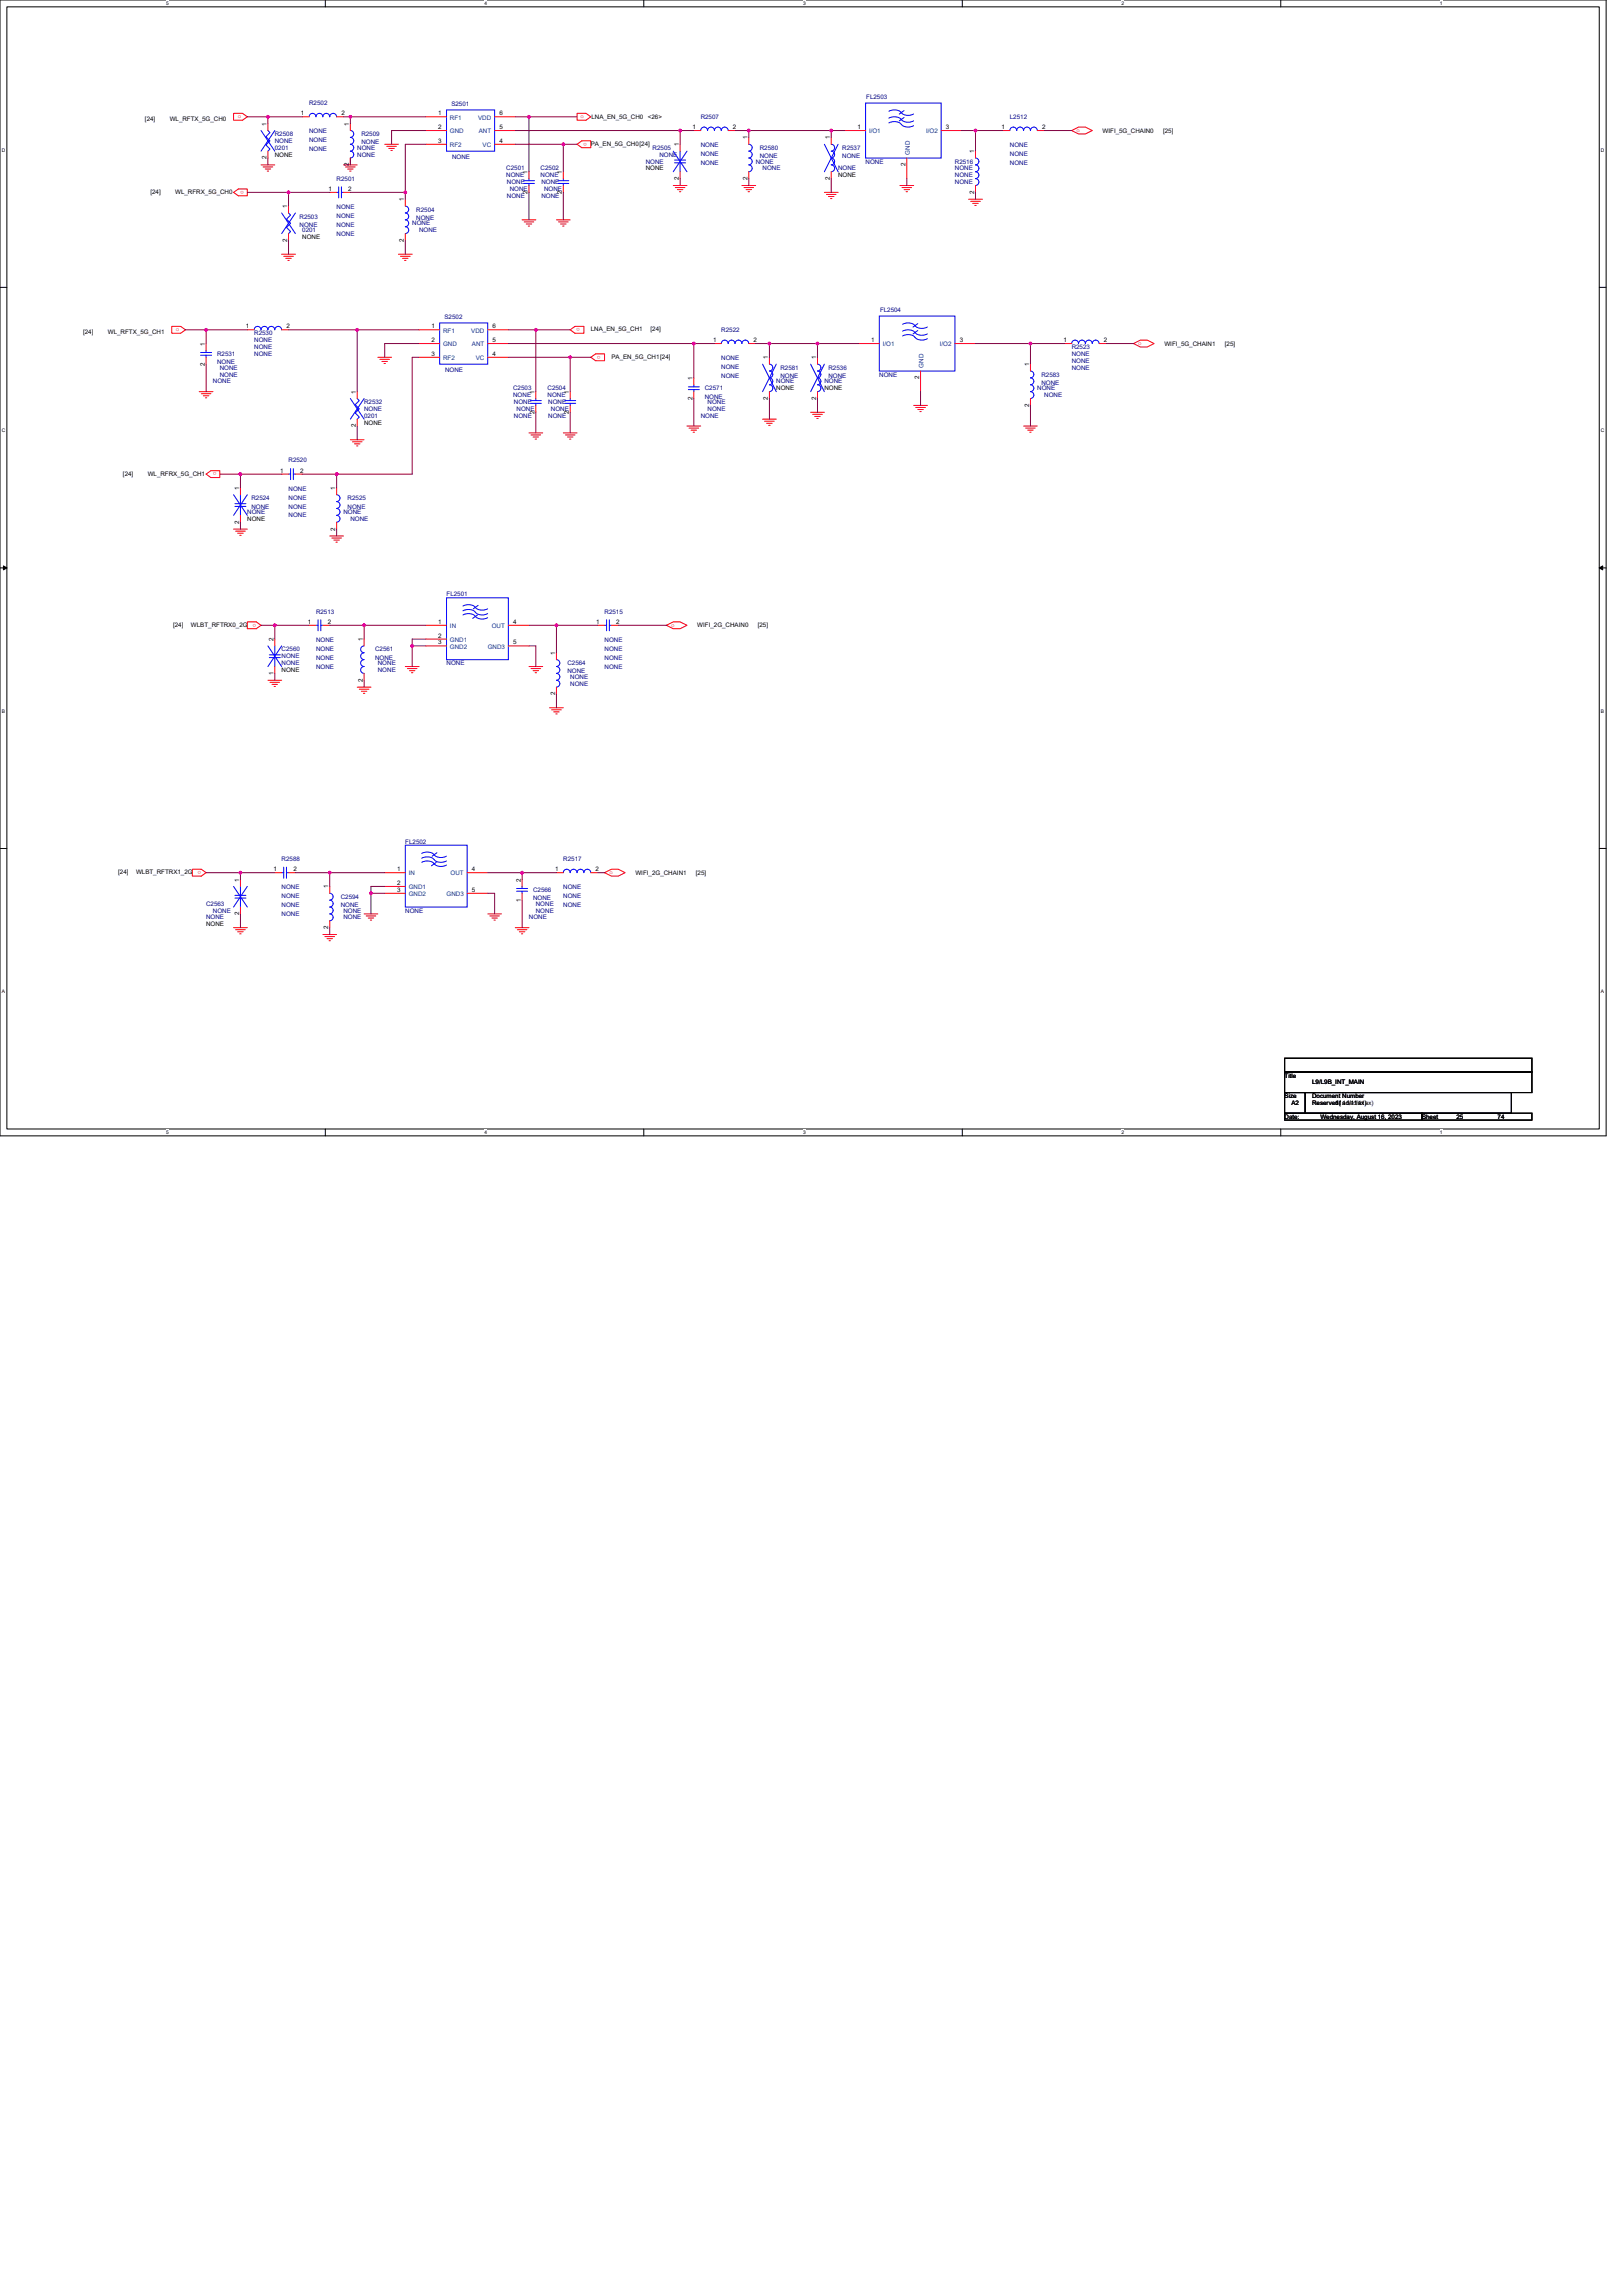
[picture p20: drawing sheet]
<svg xmlns="http://www.w3.org/2000/svg" width="210mm" height="297mm" viewBox="0 0 210 297" stroke-linecap="round" stroke-linejoin="round" font-family="sans-serif">
<defs><g id="words">
<g font-size=".8">
<text x="18.8" y="15.7">[24]</text>
<text x="22" y="15.7">WL_RFTX_5G_CH0</text>
<text x="34.5" y="16.3" transform="rotate(-90 34.5 16.3)">1</text>
<text x="38.9" y="14.9">1</text>
<text x="44.2" y="14.9">2</text>
<text x="45.2" y="16.3" transform="rotate(-90 45.2 16.3)">1</text>
<text x="56.7" y="14.9">1</text>
<text x="56.7" y="16.7">2</text>
<text x="64.6" y="16.7">5</text>
<text x="64.6" y="14.9">6</text>
<text x="76.5" y="15.4">LNA_EN_5G_CH0</text>
<text x="83.8" y="15.4">&lt;26&gt;</text>
<text x="89.6" y="16.7">1</text>
<text x="94.9" y="16.7">2</text>
<text x="110.9" y="16.7">1</text>
<text x="122.4" y="16.7">3</text>
<text x="129.6" y="16.7">1</text>
<text x="134.9" y="16.7">2</text>
<text x="142.7" y="17.2">WIFI_5G_CHAIN0</text>
<text x="150.5" y="17.2">[25]</text>
<text x="34.5" y="20.6" transform="rotate(-90 34.5 20.6)">2</text>
<text x="35.6" y="20.3">NONE</text>
<text x="45.2" y="21.5" transform="rotate(-90 45.2 21.5)">2</text>
<text x="56.7" y="18.5">3</text>
<text x="64.6" y="18.5">4</text>
<text x="68.3" y="22.5" transform="rotate(-90 68.3 22.5)">1</text>
<text x="72.7" y="22.5" transform="rotate(-90 72.7 22.5)">1</text>
<text x="76.5" y="18.9">PA_EN_5G_CH0[24]</text>
<text x="83.6" y="22.1">NONE</text>
<text x="87.8" y="23.3" transform="rotate(-90 87.8 23.3)">2</text>
<text x="87.8" y="18.9" transform="rotate(-90 87.8 18.9)">1</text>
<text x="96.7" y="23.3" transform="rotate(-90 96.7 23.3)">2</text>
<text x="96.7" y="18" transform="rotate(-90 96.7 18)">1</text>
<text x="107.4" y="23.3" transform="rotate(-90 107.4 23.3)">2</text>
<text x="107.4" y="18" transform="rotate(-90 107.4 18)">1</text>
<text x="108.5" y="22.9">NONE</text>
<text x="117.2" y="21.5" transform="rotate(-90 117.2 21.5)">2</text>
<text x="126.1" y="19.8" transform="rotate(-90 126.1 19.8)">1</text>
<text x="19.5" y="25.1">[24]</text>
<text x="22.7" y="25.1">WL_RFRX_5G_CH0</text>
<text x="37.2" y="26.9" transform="rotate(-90 37.2 26.9)">1</text>
<text x="42.5" y="24.7">1</text>
<text x="45.1" y="24.7">2</text>
<text x="52.3" y="26" transform="rotate(-90 52.3 26)">1</text>
<text x="68.3" y="25.1" transform="rotate(-90 68.3 25.1)">2</text>
<text x="72.7" y="25.1" transform="rotate(-90 72.7 25.1)">2</text>
<text x="126.1" y="25.1" transform="rotate(-90 126.1 25.1)">2</text>
<text x="37.2" y="31.3" transform="rotate(-90 37.2 31.3)">2</text>
<text x="39.1" y="30.9">NONE</text>
<text x="52.3" y="31.3" transform="rotate(-90 52.3 31.3)">2</text>
<text x="10.8" y="43.2">[24]</text>
<text x="14" y="43.2">WL_RFTX_5G_CH1</text>
<text x="26.5" y="47.3" transform="rotate(-90 26.5 47.3)">2</text>
<text x="26.5" y="44.7" transform="rotate(-90 26.5 44.7)">1</text>
<text x="31.8" y="42.5">1</text>
<text x="37.1" y="42.5">2</text>
<text x="55.8" y="42.5">1</text>
<text x="55.8" y="44.3">2</text>
<text x="55.8" y="46">3</text>
<text x="63.7" y="44.3">5</text>
<text x="63.7" y="46">4</text>
<text x="63.7" y="42.5">6</text>
<text x="76.5" y="42.9">LNA_EN_5G_CH1</text>
<text x="79.1" y="46.4">PA_EN_5G_CH1[24]</text>
<text x="84.2" y="42.9">[24]</text>
<text x="92.3" y="44.3">1</text>
<text x="97.5" y="44.3">2</text>
<text x="99.4" y="46.5" transform="rotate(-90 99.4 46.5)">1</text>
<text x="105.6" y="46.5" transform="rotate(-90 105.6 46.5)">1</text>
<text x="112.7" y="44.3">1</text>
<text x="124.2" y="44.3">3</text>
<text x="133.2" y="47.4" transform="rotate(-90 133.2 47.4)">1</text>
<text x="137.6" y="44.3">1</text>
<text x="142.9" y="44.3">2</text>
<text x="150.7" y="44.7">WIFI_5G_CHAIN1</text>
<text x="158.5" y="44.7">[25]</text>
<text x="46" y="50.9" transform="rotate(-90 46 50.9)">1</text>
<text x="69.2" y="53.5" transform="rotate(-90 69.2 53.5)">2</text>
<text x="69.2" y="50.9" transform="rotate(-90 69.2 50.9)">1</text>
<text x="73.6" y="53.5" transform="rotate(-90 73.6 53.5)">2</text>
<text x="73.6" y="50.9" transform="rotate(-90 73.6 50.9)">1</text>
<text x="89.6" y="51.7" transform="rotate(-90 89.6 51.7)">2</text>
<text x="89.6" y="49.2" transform="rotate(-90 89.6 49.2)">1</text>
<text x="99.4" y="51.7" transform="rotate(-90 99.4 51.7)">2</text>
<text x="100.5" y="50.5">NONE</text>
<text x="105.6" y="51.7" transform="rotate(-90 105.6 51.7)">2</text>
<text x="106.7" y="50.5">NONE</text>
<text x="118.9" y="49.1" transform="rotate(-90 118.9 49.1)">2</text>
<text x="133.2" y="52.6" transform="rotate(-90 133.2 52.6)">2</text>
<text x="46" y="55.3" transform="rotate(-90 46 55.3)">2</text>
<text x="47.1" y="54.9">NONE</text>
<text x="15.9" y="61.5">[24]</text>
<text x="19.1" y="61.5">WL_RFRX_5G_CH1</text>
<text x="30.9" y="63.4" transform="rotate(-90 30.9 63.4)">1</text>
<text x="36.3" y="61.2">1</text>
<text x="38.8" y="61.2">2</text>
<text x="43.4" y="63.4" transform="rotate(-90 43.4 63.4)">1</text>
<text x="30.9" y="67.7" transform="rotate(-90 30.9 67.7)">2</text>
<text x="32" y="67.4">NONE</text>
<text x="43.4" y="68.6" transform="rotate(-90 43.4 68.6)">2</text>
<text x="22.4" y="81.1">[24]</text>
<text x="24.7" y="81.1">WLBT_RFTRX0_2G</text>
<text x="35.4" y="82.9" transform="rotate(-90 35.4 82.9)">2</text>
<text x="39.8" y="80.7">1</text>
<text x="42.4" y="80.7">2</text>
<text x="46.9" y="82.9" transform="rotate(-90 46.9 82.9)">1</text>
<text x="56.7" y="80.7">1</text>
<text x="56.7" y="83.4">3</text>
<text x="56.7" y="82.5">2</text>
<text x="66.4" y="80.7">4</text>
<text x="66.4" y="83.4">5</text>
<text x="77.2" y="80.7">1</text>
<text x="79.7" y="80.7">2</text>
<text x="90.2" y="81.2">WIFI_2G_CHAIN0</text>
<text x="98.1" y="81.2">[25]</text>
<text x="35.4" y="87.3" transform="rotate(-90 35.4 87.3)">1</text>
<text x="36.4" y="86.9">NONE</text>
<text x="46.9" y="88.2" transform="rotate(-90 46.9 88.2)">2</text>
<text x="71.8" y="90" transform="rotate(-90 71.8 90)">2</text>
<text x="71.8" y="84.7" transform="rotate(-90 71.8 84.7)">1</text>
<text x="15.3" y="113.1">[24]</text>
<text x="17.6" y="113.1">WLBT_RFTRX1_2G</text>
<text x="35.4" y="112.7">1</text>
<text x="38" y="112.7">2</text>
<text x="51.4" y="112.7">1</text>
<text x="61.1" y="112.7">4</text>
<text x="71.8" y="112.7">1</text>
<text x="77.1" y="112.7">2</text>
<text x="82.2" y="113.2">WIFI_2G_CHAIN1</text>
<text x="90.1" y="113.2">[25]</text>
<text x="26.7" y="119.8">NONE</text>
<text x="30.9" y="118.4" transform="rotate(-90 30.9 118.4)">2</text>
<text x="30.9" y="114.1" transform="rotate(-90 30.9 114.1)">1</text>
<text x="42.5" y="114.9" transform="rotate(-90 42.5 114.9)">1</text>
<text x="51.4" y="115.4">3</text>
<text x="51.4" y="114.5">2</text>
<text x="61.1" y="115.4">5</text>
<text x="67.4" y="116.6" transform="rotate(-90 67.4 116.6)">1</text>
<text x="67.4" y="114.1" transform="rotate(-90 67.4 114.1)">2</text>
<text x="42.5" y="120.2" transform="rotate(-90 42.5 120.2)">2</text>
<text x="166.2" y="139.4">Title</text>
<text x="166.2" y="142.1">Size</text>
<text x="167.1" y="143">A2</text>
<text x="169.8" y="142.1">Document Number</text>
<text x="169.8" y="143">Reserved( 11ad/11ax)</text>
<text x="169.8" y="140.3">L9/L9B_INT_MAIN</text>
<text x="169.8" y="143">Reserved(</text>
<text x="172.8" y="143">11ad/11ax)</text>
<text x="166.2" y="144.7">Date:</text>
<text x="170.9" y="144.7">Wednesday, August 16, 2023</text>
<text x="184" y="144.7">Sheet</text>
<text x="188.5" y="144.7">25</text>
<text x="193.8" y="144.7">74</text>
</g>
<g font-size=".8" fill="#f00">
<text x="30.8" y="15.3">o</text>
<text x="75.1" y="15.3">o</text>
<text x="139.3" y="17.1">o</text>
<text x="75.9" y="18.4" transform="rotate(-180 75.9 18.4)">o</text>
<text x="31.6" y="24.7" transform="rotate(-180 31.6 24.7)">o</text>
<text x="22.8" y="42.9">o</text>
<text x="75" y="42.4" transform="rotate(-180 75 42.4)">o</text>
<text x="77.7" y="46" transform="rotate(-180 77.7 46)">o</text>
<text x="147.3" y="44.6">o</text>
<text x="28" y="61.1" transform="rotate(-180 28 61.1)">o</text>
<text x="33.2" y="80.7" transform="rotate(-180 33.2 80.7)">o</text>
<text x="86.9" y="81.1">o</text>
<text x="26" y="112.7" transform="rotate(-180 26 112.7)">o</text>
<text x="78.9" y="113.1">o</text>
</g>
<g font-size=".8" fill="#000080">
<text x="35.6" y="17.6">R2508</text>
<text x="40" y="13.6">R2502</text>
<text x="40" y="17.3">NONE</text>
<text x="46.8" y="17.6">R2509</text>
<text x="58.4" y="13.7">S2501</text>
<text x="90.7" y="15.4">R2507</text>
<text x="112.1" y="12.8">FL2503</text>
<text x="130.7" y="15.4">L2512</text>
<text x="35.6" y="18.5">NONE</text>
<text x="35.6" y="19.4">0201</text>
<text x="40" y="18.4">NONE</text>
<text x="40" y="19.6">NONE</text>
<text x="43.6" y="23.4">R2501</text>
<text x="46.2" y="19.4">NONE</text>
<text x="46.2" y="20.3">NONE</text>
<text x="46.8" y="18.7">NONE</text>
<text x="58.5" y="20.6">NONE</text>
<text x="65.5" y="22.1">C2501</text>
<text x="65.5" y="22.9">NONE</text>
<text x="65.6" y="23.8">NONE</text>
<text x="70" y="22.1">C2502</text>
<text x="70" y="22.9">NONE</text>
<text x="70.1" y="23.8">NONE</text>
<text x="83.6" y="21.2">NONE</text>
<text x="84.5" y="19.4">R2505</text>
<text x="85.3" y="20.3">NONE</text>
<text x="90.7" y="19">NONE</text>
<text x="90.7" y="20.2">NONE</text>
<text x="90.7" y="21.3">NONE</text>
<text x="97.8" y="21.2">NONE</text>
<text x="98.3" y="19.4">R2580</text>
<text x="98.3" y="20.5">NONE</text>
<text x="98.7" y="22.1">NONE</text>
<text x="108.5" y="22.1">NONE</text>
<text x="109" y="19.4">R2537</text>
<text x="109" y="20.5">NONE</text>
<text x="112" y="21.2">NONE</text>
<text x="123.6" y="21.2">R2516</text>
<text x="123.6" y="22.1">NONE</text>
<text x="123.6" y="22.9">NONE</text>
<text x="123.6" y="23.8">NONE</text>
<text x="130.7" y="19">NONE</text>
<text x="130.7" y="20.2">NONE</text>
<text x="130.7" y="21.3">NONE</text>
<text x="38.8" y="28.3">R2503</text>
<text x="38.8" y="29.3">NONE</text>
<text x="43.6" y="27">NONE</text>
<text x="43.6" y="28.2">NONE</text>
<text x="43.6" y="29.3">NONE</text>
<text x="53.3" y="29.2">NONE</text>
<text x="53.9" y="27.4">R2504</text>
<text x="53.9" y="28.5">NONE</text>
<text x="65.6" y="25.6">NONE</text>
<text x="66" y="24.7">NONE</text>
<text x="70.1" y="25.6">NONE</text>
<text x="70.4" y="24.7">NONE</text>
<text x="39.1" y="30.1">0201</text>
<text x="43.6" y="30.5">NONE</text>
<text x="54.2" y="30.1">NONE</text>
<text x="57.5" y="41.3">S2502</text>
<text x="113.9" y="40.4">FL2504</text>
<text x="28.1" y="46.1">R2531</text>
<text x="28.1" y="47.1">NONE</text>
<text x="28.4" y="47.8">NONE</text>
<text x="32.9" y="43.4">R2530</text>
<text x="32.9" y="44.3">NONE</text>
<text x="32.9" y="45.2">NONE</text>
<text x="32.9" y="46.1">NONE</text>
<text x="93.3" y="42.9">R2522</text>
<text x="93.3" y="46.6">NONE</text>
<text x="93.3" y="47.7">NONE</text>
<text x="101" y="47.8">R2581</text>
<text x="107.2" y="47.8">R2536</text>
<text x="138.7" y="45.2">R2523</text>
<text x="138.7" y="46.1">NONE</text>
<text x="138.7" y="46.9">NONE</text>
<text x="138.7" y="47.8">NONE</text>
<text x="27.6" y="49.6">NONE</text>
<text x="28.4" y="48.7">NONE</text>
<text x="47.1" y="52.3">R2532</text>
<text x="47.1" y="53.2">NONE</text>
<text x="57.6" y="48.2">NONE</text>
<text x="66.4" y="50.5">C2503</text>
<text x="66.4" y="51.4">NONE</text>
<text x="66.5" y="52.3">NONE</text>
<text x="66.9" y="53.2">NONE</text>
<text x="70.9" y="50.5">C2504</text>
<text x="70.9" y="51.4">NONE</text>
<text x="70.9" y="52.3">NONE</text>
<text x="71.3" y="53.2">NONE</text>
<text x="91.2" y="50.5">C2571</text>
<text x="91.2" y="51.6">NONE</text>
<text x="91.6" y="52.3">NONE</text>
<text x="91.6" y="53.2">NONE</text>
<text x="93.3" y="48.9">NONE</text>
<text x="100.5" y="49.6">NONE</text>
<text x="101" y="48.9">NONE</text>
<text x="106.7" y="49.6">NONE</text>
<text x="107.2" y="48.9">NONE</text>
<text x="113.8" y="48.7">NONE</text>
<text x="134.2" y="50.5">NONE</text>
<text x="134.8" y="48.7">R2583</text>
<text x="134.8" y="49.8">NONE</text>
<text x="135.1" y="51.4">NONE</text>
<text x="37.3" y="59.8">R2520</text>
<text x="47.1" y="54.1">0201</text>
<text x="66.5" y="54.1">NONE</text>
<text x="70.9" y="54.1">NONE</text>
<text x="90.7" y="54.1">NONE</text>
<text x="32.5" y="64.7">R2524</text>
<text x="32.5" y="65.8">NONE</text>
<text x="37.3" y="63.5">NONE</text>
<text x="37.3" y="64.6">NONE</text>
<text x="37.3" y="65.8">NONE</text>
<text x="45" y="64.7">R2525</text>
<text x="45" y="65.8">NONE</text>
<text x="32" y="66.5">NONE</text>
<text x="37.3" y="66.9">NONE</text>
<text x="44.5" y="66.5">NONE</text>
<text x="45.3" y="67.4">NONE</text>
<text x="57.8" y="77.2">FL2501</text>
<text x="40.9" y="79.4">R2513</text>
<text x="40.9" y="83">NONE</text>
<text x="78.2" y="79.4">R2515</text>
<text x="78.2" y="83">NONE</text>
<text x="36.4" y="84.3">C2560</text>
<text x="36.4" y="85.2">NONE</text>
<text x="36.4" y="86.1">NONE</text>
<text x="40.9" y="84.2">NONE</text>
<text x="40.9" y="85.3">NONE</text>
<text x="40.9" y="86.5">NONE</text>
<text x="48.5" y="84.3">C2561</text>
<text x="48.5" y="85.3">NONE</text>
<text x="48.9" y="86.1">NONE</text>
<text x="48.9" y="86.9">NONE</text>
<text x="57.8" y="86.1">NONE</text>
<text x="73.4" y="86.1">C2564</text>
<text x="73.4" y="87.1">NONE</text>
<text x="73.8" y="87.8">NONE</text>
<text x="73.8" y="88.7">NONE</text>
<text x="78.2" y="84.2">NONE</text>
<text x="78.2" y="85.3">NONE</text>
<text x="78.2" y="86.5">NONE</text>
<text x="36.4" y="111.4">R2588</text>
<text x="52.5" y="109.2">FL2502</text>
<text x="72.9" y="111.4">R2517</text>
<text x="26.7" y="117.2">C2563</text>
<text x="26.7" y="119">NONE</text>
<text x="27.6" y="118.1">NONE</text>
<text x="36.4" y="115">NONE</text>
<text x="36.4" y="116.2">NONE</text>
<text x="36.4" y="117.4">NONE</text>
<text x="36.4" y="118.5">NONE</text>
<text x="44.1" y="116.3">C2594</text>
<text x="44.1" y="117.4">NONE</text>
<text x="44.5" y="119">NONE</text>
<text x="44.5" y="118.1">NONE</text>
<text x="52.5" y="118.1">NONE</text>
<text x="68.5" y="119">NONE</text>
<text x="69" y="115.4">C2566</text>
<text x="69" y="116.5">NONE</text>
<text x="69.3" y="117.2">NONE</text>
<text x="69.3" y="118.1">NONE</text>
<text x="72.9" y="115">NONE</text>
<text x="72.9" y="116.2">NONE</text>
<text x="72.9" y="117.4">NONE</text>
</g>
<g font-size=".8" fill="#004080">
<text x="58.2" y="15.5">RF1</text>
<text x="58.2" y="17.3">GND</text>
<text x="61.9" y="15.5">VDD</text>
<text x="62" y="17.3">ANT</text>
<text x="112.5" y="17.3">I/O1</text>
<text x="119.8" y="17.3">I/O2</text>
<text x="58.2" y="19">RF2</text>
<text x="62.5" y="19">VC</text>
<text x="117.7" y="20" transform="rotate(-90 117.7 20)">GND</text>
<text x="57.3" y="43">RF1</text>
<text x="57.3" y="44.8">GND</text>
<text x="57.3" y="46.6">RF2</text>
<text x="61" y="43">VDD</text>
<text x="61.1" y="44.8">ANT</text>
<text x="61.6" y="46.6">VC</text>
<text x="114.2" y="44.8">I/O1</text>
<text x="119.5" y="47.6" transform="rotate(-90 119.5 47.6)">GND</text>
<text x="121.6" y="44.8">I/O2</text>
<text x="58.2" y="81.3">IN</text>
<text x="58.2" y="83.9">GND2</text>
<text x="58.2" y="83">GND1</text>
<text x="63.1" y="83.9">GND3</text>
<text x="63.6" y="81.3">OUT</text>
<text x="52.9" y="113.3">IN</text>
<text x="58.3" y="113.3">OUT</text>
<text x="52.9" y="115.9">GND2</text>
<text x="52.9" y="115">GND1</text>
<text x="57.8" y="115.9">GND3</text>
</g>
<g font-size=".6">
<text x="21.5" y=".7">5</text>
<text x="62.7" y=".7">4</text>
<text x="103.9" y=".7">3</text>
<text x="145.1" y=".7">2</text>
<text x="186.3" y=".7">1</text>
<text x=".2" y="19.6">D</text>
<text x="207.2" y="19.6">D</text>
<text x=".2" y="55.9">C</text>
<text x="207.2" y="55.9">C</text>
<text x=".2" y="92.2">B</text>
<text x="207.2" y="92.2">B</text>
<text x=".2" y="128.5">A</text>
<text x="207.2" y="128.5">A</text>
<text x="21.5" y="146.7">5</text>
<text x="62.7" y="146.7">4</text>
<text x="103.9" y="146.7">3</text>
<text x="145.1" y="146.7">2</text>
<text x="186.3" y="146.7">1</text>
</g>
</g></defs>
<path d="M207.8 0h-207.8v147h207.8v-147M.9 .9h206.1v145.2h-206.1z" fill="none" stroke="#000" stroke-width=".13"/>
<g fill="#fff">
<path d="M21.5 .1h.4v.7h-.4z"/>
<path d="M21.5 146.2h.4v.7h-.4z"/>
</g>
<path d="M42.1 0v.9M42.1 146.1v.9" fill="none" stroke="#000" stroke-width=".13"/>
<g fill="#fff">
<path d="M62.7 .1h.4v.7h-.4z"/>
<path d="M62.7 146.2h.4v.7h-.4z"/>
</g>
<path d="M83.3 0v.9M83.3 146.1v.9" fill="none" stroke="#000" stroke-width=".13"/>
<g fill="#fff">
<path d="M103.9 .1h.4v.7h-.4z"/>
<path d="M103.9 146.2h.4v.7h-.4z"/>
</g>
<path d="M124.5 0v.9M124.5 146.1v.9" fill="none" stroke="#000" stroke-width=".13"/>
<g fill="#fff">
<path d="M145.1 .1h.4v.7h-.4z"/>
<path d="M145.1 146.2h.4v.7h-.4z"/>
</g>
<path d="M165.7 0v.9M165.7 146.1v.9" fill="none" stroke="#000" stroke-width=".13"/>
<g fill="#fff">
<path d="M186.3 .1h.4v.7h-.4z"/>
<path d="M186.3 146.2h.4v.7h-.4z"/>
<path d="M.2 19h.5v.7h-.5z"/>
<path d="M207.2 19h.4v.7h-.4z"/>
<path d="M.2 55.3h.5v.7h-.5z"/>
<path d="M207.2 55.3h.4v.7h-.4z"/>
</g>
<path d="M0 37.2h.9M207 37.2h.8" fill="none" stroke="#000" stroke-width=".13"/>
<g fill="#fff">
<path d="M.2 91.6h.4v.7h-.4z"/>
<path d="M207.2 91.6h.4v.7h-.4z"/>
</g>
<path d="M0 73.5h.9M.4 73.2l.5 .3-.5 .2zM207 73.5l.4-.3v.5zM207 73.5h.8" fill="none" stroke="#000" stroke-width=".13"/>
<path d="M.4 73.2l.5 .3-.5 .2zM207 73.5l.4-.3v.5z" fill="#000"/>
<g fill="#fff">
<path d="M.2 127.9h.4v.7h-.4z"/>
<path d="M207.2 127.9h.4v.7h-.4z"/>
</g>
<path d="M0 109.8h.9M207 109.8h.8M166.2 136.9h32v1.8h-32zM166.2 138.7h32v2.7h-32zM166.2 141.4h2.7v2.6h-2.7zM166.2 144h17.8v.9h-17.8zM168.9 141.4h26.7v2.6h-26.7zM184 144h14.2v.9h-14.2z" fill="none" stroke="#000" stroke-width=".13"/>
<g fill="none" stroke="#f00" stroke-width=".13">
<path d="M30.2 14.7h1.2l.6 .4-.6 .5h-1.2zM34.7 16v.9M34.7 19.6v.8M39.1 15.1h.9M43.6 15.1h.9M45.3 16v.9M49.8 18.7h1.8M50.1 18.9h1.2M50.3 19.2h.7M50.6 19.5h.2M55.1 15.1h2.7M55.1 16.9h2.7"/>
<path d="M55.1 18.7h2.7M64 18.7h2.7M64 16.9h2.7M64 15.1h2.7M74.7 14.7h1.1l.7 .4-.7 .5h-1.1zM74.7 18.7l.6-.5h1.2v.9h-1.2zM88 18.7v.9M89.8 16.9h.9M94.2 16.9h.9M96.9 17.8v.9M107.6 17.8v.9M109.3 16.9h2.7"/>
<path d="M121.8 16.9h2.7M126.2 19.6v.8M129.8 16.9h.9M134.2 16.9h.9M138.7 16.9l.9-.5h.9l.9 .5-.9 .4h-.9zM30.2 24.9l.6-.5h1.2v.9h-1.2zM33.8 21.3h1.8M34 21.6h1.3M34.3 21.9h.7M34.6 22.1h.2M36.4 32.9h1.8M36.7 33.2h1.3"/>
<path d="M37 33.4h.7M37.2 33.7h.2M37.3 26.7v.9M37.3 30.2v.9M42.7 24.9h.9M44.5 21.3h1.7M44.5 24.9h.8M44.7 21.6h1.3M45 21.9h.7M45.3 22.1h.1M45.3 20.4v.9M51.6 32.9h1.7"/>
<path d="M51.8 33.2h1.3M52.1 33.4h.7M52.4 33.7h.1M52.5 25.8v.9M52.5 30.2v.9M67.6 28.4h1.7M67.8 28.7h1.3M68.1 29h.7M68.4 29.2h.1M68.5 22.2v.9M68.5 24v.9M72 28.4h1.8"/>
<path d="M72.3 28.7h1.2M72.5 29h.8M72.8 29.2h.2M72.9 22.2v.9M72.9 24v.9M87.1 24h1.8M87.4 24.3h1.2M87.7 24.5h.7M87.9 24.8h.2M88 22.2v.9M96 24h1.8M96.3 24.3h1.2"/>
<path d="M96.5 24.5h.8M96.8 24.8h.2M96.9 22.2v.9M106.7 24.9h1.8M106.9 25.2h1.3M107.2 25.4h.7M107.5 25.7h.2M107.6 22.2v.9M116.5 24h1.7M116.7 24.3h1.3M117 24.5h.7M117.3 24.8h.1"/>
<path d="M117.3 20.4v2.7M125.4 25.8h1.7M125.6 26h1.3M125.9 26.3h.7M126.2 26.6h.1M126.2 24v.9M22.2 42.2h1.2l.6 .5-.6 .4h-1.2zM25.8 50.7h1.8M26 50.9h1.3M26.3 51.2h.7M26.6 51.5h.2M26.7 44.4v.9"/>
<path d="M26.7 46.2v.9M32 42.7h.9M36.4 42.7h.9M45.3 56.9h1.8M45.6 57.2h1.3M45.9 57.4h.7M46.1 57.7h.2M46.2 50.7v.9M46.2 54.2v.9M48.9 46.2h1.8M49.2 46.5h1.2M49.4 46.8h.7"/>
<path d="M49.7 47h.2M54.2 42.7h2.7M54.2 44.4h2.7M54.2 46.2h2.7M63.1 46.2h2.7M63.1 44.4h2.7M63.1 42.7h2.7M68.5 56h1.7M68.7 56.3h1.3M69 56.5h.7M69.3 56.8h.1M69.3 50.7v.9"/>
<path d="M69.3 52.4v.9M72.9 56h1.8M73.2 56.3h1.2M73.4 56.5h.7M73.7 56.8h.2M73.8 42.7l.6-.5h1.2v.9h-1.2zM73.8 50.7v.9M73.8 52.4v.9M76.5 46.2l.6-.4h1.1v.9h-1.1zM88.9 55.1h1.8M89.2 55.4h1.2M89.4 55.6h.7"/>
<path d="M89.7 55.9h.2M89.8 48.9v.9M89.8 50.7v.9M92.5 44.4h.8M96.9 44.4h.9M98.7 54.2h1.8M98.9 54.5h1.3M99.2 54.8h.7M99.5 55h.2M99.6 46.2v.9M99.6 50.7v.9M104.9 53.3h1.8"/>
<path d="M105.2 53.6h1.2M105.4 53.9h.7M105.7 54.1h.2M105.8 46.2v.9M105.8 50.7v.9M111.1 44.4h2.7M118.2 52.4h1.8M118.5 52.7h1.2M118.8 53h.7M119 53.2h.2M119.1 48v2.7M123.6 44.4h2.6"/>
<path d="M132.5 55.1h1.7M132.7 55.4h1.3M133 55.6h.7M133.3 55.9h.1M133.4 47.1v.9M133.4 51.6v.8M137.8 44.4h.9M142.2 44.4h.9M146.7 44.4l.9-.4h.9l.9 .4-.9 .5h-.9zM26.7 61.3l.6-.4h1.1v.9h-1.1zM30.2 68.5h1.8M30.5 68.7h1.2"/>
<path d="M30.8 69h.7M31 69.3h.2M31.1 63.1v.9M31.1 66.7v.9M36.4 61.3h.9M38.2 61.3h.9M42.7 69.3h1.8M42.9 69.6h1.3M43.2 69.9h.7M43.5 70.1h.2M43.6 63.1v.9M43.6 67.6v.9"/>
<path d="M32 80.5h1.2l.6 .4-.6 .4h-1.2zM34.7 88h1.7M34.9 88.3h1.3M35.2 88.5h.7M35.5 88.8h.1M35.6 86.2v.9M35.6 82.7v.9M40 80.9h.9M41.8 80.9h.9M46.2 88.9h1.8M46.5 89.2h1.2M46.8 89.4h.7"/>
<path d="M47 89.7h.2M47.1 82.7v.9M47.1 87.1v.9M52.5 86.2h1.7M52.7 86.5h1.3M53 86.8h.7M53.3 87h.1M55.1 80.9h2.7M55.1 83.6h2.7M55.1 82.7h2.7M65.8 80.9h2.7M65.8 83.6h2.7"/>
<path d="M68.5 86.2h1.7M68.7 86.5h1.3M69 86.8h.7M69.3 87h.1M71.1 91.6h1.8M71.4 91.8h1.2M71.7 92.1h.7M71.9 92.4h.2M72 84.5v.8M72 88.9v.9M77.3 80.9h.9M79.1 80.9h.9"/>
<path d="M86.2 80.9l.9-.4h.9l.9 .4-.9 .4h-.9zM24.9 112.5h1.1l.7 .4-.7 .4h-1.1zM31.1 113.8v.9M31.1 117.3v.9M35.6 112.9h.8M37.3 112.9h.9M42.7 114.7v.9M42.7 119.1v.9M47.1 118.2h1.8M47.4 118.5h1.2M47.7 118.8h.7M47.9 119h.2"/>
<path d="M49.8 112.9h2.7M49.8 115.6h2.7M49.8 114.7h2.7M60.5 112.9h2.6M60.5 115.6h2.6M63.1 118.2h1.8M63.4 118.5h1.2M63.7 118.8h.7M63.9 119h.2M67.6 115.6v.9M67.6 113.8v.9M72 112.9h.9"/>
<path d="M76.5 112.9h.8M78.2 112.9l.9-.4h.9l.9 .4-.9 .4h-.9zM30.2 120h1.8M30.5 120.3h1.2M30.8 120.5h.7M31 120.8h.2M41.8 120.9h1.8M42.1 121.2h1.2M42.3 121.4h.7M42.6 121.7h.2M66.7 120h1.8M66.9 120.3h1.3"/>
<path d="M67.2 120.5h.7M67.5 120.8h.2"/>
</g>
<g fill="none" stroke="#00f" stroke-width=".13">
<path d="M33.8 16.9l1.8 2.7M34.7 16.9l.2 .3-.5 .5 .5 .5-.5 .6 .5 .5-.2 .3M35.6 16.9l-1.8 2.7M40 15.1a.44 .44 0 0 1 .4-.4 .44 .44 0 0 1 .5 .4 .44 .44 0 0 1 .4-.4 .44 .44 0 0 1 .5 .4M41.8 15.1a.44 .44 0 0 1 .4-.4 .44 .44 0 0 1 .5 .4 .44 .44 0 0 1 .4-.4 .44 .44 0 0 1 .5 .4M45.3 16.9a.44 .44 0 0 1 .5 .4 .44 .44 0 0 1-.5 .5M45.3 17.8a.44 .44 0 0 1 .5 .4 .44 .44 0 0 1-.5 .5 .44 .44 0 0 1 .5 .4 .44 .44 0 0 1-.5 .4 .44 .44 0 0 1 .5 .5 .44 .44 0 0 1-.5 .4M57.8 14.2h6.2v5.4h-6.2zM87.1 19.6l1.8 2.6M88 19.6v1.1M88.9 19.6l-1.8 2.6M90.7 16.9a.44 .44 0 0 1 .4-.5 .44 .44 0 0 1 .5 .5 .44 .44 0 0 1 .4-.5 .44 .44 0 0 1 .5 .5 .44 .44 0 0 1 .4-.5 .44 .44 0 0 1 .4 .5 .44 .44 0 0 1 .5-.5 .44 .44 0 0 1 .4 .5"/>
<path d="M96.9 18.7a.44 .44 0 0 1 .4 .4 .44 .44 0 0 1-.4 .4 .44 .44 0 0 1 .4 .5 .44 .44 0 0 1-.4 .4 .44 .44 0 0 1 .4 .5 .44 .44 0 0 1-.4 .4 .44 .44 0 0 1 .4 .5 .44 .44 0 0 1-.4 .4M106.7 18.7l1.8 3.5M107.6 18.7a.44 .44 0 0 1 .4 .4 .44 .44 0 0 1-.4 .4 .44 .44 0 0 1 .4 .5 .44 .44 0 0 1-.4 .4 .44 .44 0 0 1 .4 .5 .44 .44 0 0 1-.4 .4 .44 .44 0 0 1 .4 .5 .44 .44 0 0 1-.4 .4M108.5 18.7l-1.8 3.5M112 13.3h9.8v7.1h-9.8zM115 14.4l.5-.2a1.2 1.2 0 0 1 1.1 .4M115 15.3l.5-.2a1.21 1.21 0 0 1 1.1 .4M115 15.9l.5-.1a1.2 1.2 0 0 1 1.1 .3M116.7 14.6a1.27 1.27 0 0 0 1.5 .1M116.7 15.5a1.27 1.27 0 0 0 1.5 .1M116.7 16.1a1.27 1.27 0 0 0 1.5 .2M117 14.3l-.6 .5"/>
<path d="M117 15.2l-.6 .4M130.7 16.9a.44 .44 0 0 1 .4-.5 .44 .44 0 0 1 .5 .5 .44 .44 0 0 1 .4-.5 .44 .44 0 0 1 .5 .5 .44 .44 0 0 1 .4-.5 .44 .44 0 0 1 .4 .5 .44 .44 0 0 1 .5-.5 .44 .44 0 0 1 .4 .5M36.4 27.6l1.8 2.6M37.3 27.6l.3 .2-.5 .6 .5 .5-.5 .5 .5 .6-.3 .2M38.2 27.6l-1.8 2.6M43.6 24.9h.2M43.8 24.2v1.4M44.2 24.2v1.4M44.2 24.9h.3M52.5 26.7a.44 .44 0 0 1 .4 .4 .44 .44 0 0 1-.4 .4 .45 .45 0 0 1 .4 .5M52.9 28l-.2 .4h-.2a.44 .44 0 0 1 .4 .5 .44 .44 0 0 1-.4 .4 .44 .44 0 0 1 .4 .5 .44 .44 0 0 1-.4 .4M67.7 23.4h1.5"/>
<path d="M67.7 23.7h1.5M68.5 23.1v.3M68.5 23.7v.3M72.2 23.4h1.4M72.2 23.7h1.4M72.9 23.1v.3M72.9 23.7v.3M87.3 20.7h1.4M87.3 21.1h1.4M88 21.1v1.1M126.2 20.4a.44 .44 0 0 1 .5 .5 .44 .44 0 0 1-.5 .4 .44 .44 0 0 1 .5 .5 .44 .44 0 0 1-.5 .4 .44 .44 0 0 1 .5 .5 .44 .44 0 0 1-.5 .4 .44 .44 0 0 1 .5 .4 .44 .44 0 0 1-.5 .5M26 45.6h1.4"/>
<path d="M26 46h1.4M26.7 45.3v.3M26.7 46v.2M34.7 42.7a.44 .44 0 0 0-.5-.5 .44 .44 0 0 0-.4 .5 .44 .44 0 0 0-.5-.5 .44 .44 0 0 0-.4 .5M36.4 42.7a.44 .44 0 0 0-.4-.5 .44 .44 0 0 0-.4 .5 .44 .44 0 0 0-.5-.5 .44 .44 0 0 0-.4 .5M45.3 51.6l1.8 2.6M46.2 51.6l.3 .2-.5 .6 .5 .5-.5 .5 .5 .6-.3 .2M47.1 51.6l-1.8 2.6M56.9 41.8h6.2v5.3h-6.2zM68.6 51.8h1.5M68.6 52.2h1.5M69.3 51.6v.2"/>
<path d="M69.3 52.2v.2M73.1 51.8h1.4M73.1 52.2h1.4M73.8 51.6v.2M73.8 52.2v.2M89.1 50h1.4M89.1 50.4h1.4M89.8 49.8v.2M89.8 50.4v.3M93.3 44.4a.44 .44 0 0 1 .5-.4 .44 .44 0 0 1 .4 .4 .44 .44 0 0 1 .5-.4 .44 .44 0 0 1 .4 .4 .44 .44 0 0 1 .5-.4 .44 .44 0 0 1 .4 .4 .44 .44 0 0 1 .5-.4 .44 .44 0 0 1 .4 .4M98.7 47.1l1.8 3.6M99.6 47.1a.44 .44 0 0 1 .4 .5 .44 .44 0 0 1-.4 .4 .44 .44 0 0 1 .4 .4 .44 .44 0 0 1-.4 .5 .44 .44 0 0 1 .4 .4 .44 .44 0 0 1-.4 .5"/>
<path d="M99.6 49.8a.44 .44 0 0 1 .4 .4 .44 .44 0 0 1-.4 .5M100.5 47.1l-1.8 3.6M104.9 47.1l1.8 3.6M105.8 47.1a.44 .44 0 0 1 .4 .5 .44 .44 0 0 1-.4 .4 .44 .44 0 0 1 .4 .4 .44 .44 0 0 1-.4 .5 .44 .44 0 0 1 .4 .4 .44 .44 0 0 1-.4 .5M105.8 49.8a.44 .44 0 0 1 .4 .4 .44 .44 0 0 1-.4 .5M106.7 47.1l-1.8 3.6M113.8 40.9h9.8v7.1h-9.8zM116.8 42l.5-.2a1.2 1.2 0 0 1 1.1 .3M116.8 42.8l.5-.1a1.2 1.2 0 0 1 1.1 .3M116.8 43.5l.5-.2a1.2 1.2 0 0 1 1.1 .3M118.4 42.1a1.27 1.27 0 0 0 1.6 .2M118.4 43a1.27 1.27 0 0 0 1.6 .2"/>
<path d="M118.4 43.6a1.27 1.27 0 0 0 1.6 .2M118.8 41.9l-.7 .4M118.8 42.8l-.7 .4M133.4 48a.44 .44 0 0 1 .4 .4 .44 .44 0 0 1-.4 .5 .44 .44 0 0 1 .4 .4 .44 .44 0 0 1-.4 .5M133.4 49.8a.44 .44 0 0 1 .4 .4 .44 .44 0 0 1-.4 .5 .44 .44 0 0 1 .4 .4 .44 .44 0 0 1-.4 .5M138.7 44.4a.44 .44 0 0 1 .4-.4 .44 .44 0 0 1 .5 .4 .44 .44 0 0 1 .4-.4 .44 .44 0 0 1 .5 .4M140.5 44.4a.44 .44 0 0 1 .4-.4 .44 .44 0 0 1 .4 .4 .44 .44 0 0 1 .5-.4 .44 .44 0 0 1 .4 .4M30.2 64l1.8 2.7M30.4 65.2h1.4M30.4 65.5h1.4M31.1 64v1.2M31.1 65.5v1.2"/>
<path d="M32 64l-1.8 2.7M37.3 61.3h.3M37.6 60.6v1.5M38 60.6v1.5M38 61.3h.2M43.6 64a.44 .44 0 0 1 .4 .4 .44 .44 0 0 1-.4 .5 .44 .44 0 0 1 .4 .4 .44 .44 0 0 1-.4 .5 .44 .44 0 0 1 .4 .4 .44 .44 0 0 1-.4 .5 .45 .45 0 0 1 .4 .4 .45 .45 0 0 1-.4 .5M57.8 77.3h8v8h-8zM59.9 78.4l.5-.1a1.2 1.2 0 0 1 1.1 .3M59.9 79.6l.5-.2a1.2 1.2 0 0 1 1.1 .3M59.9 79l.5-.1a1.21 1.21 0 0 1 1.1 .3M61.5 79.2a1.27 1.27 0 0 0 1.6 .2M61.5 79.7a1.27 1.27 0 0 0 1.6 .2"/>
<path d="M61.5 78.6a1.28 1.28 0 0 0 1.6 .2M61.8 79.6l-.6 .4M61.9 78.3l-.6 .5M34.7 83.6l1.7 2.6M34.8 85.1h1.5M34.8 84.7h1.5M35.6 85.1v1.1M35.6 83.6v1.1M36.4 83.6l-1.7 2.6M40.9 80.9h.3M41.2 80.2v1.4M41.5 80.2v1.4"/>
<path d="M41.5 80.9h.3M47.1 83.6a.44 .44 0 0 0-.4 .4 .44 .44 0 0 0 .4 .4 .45 .45 0 0 0-.4 .5 .45 .45 0 0 0 .4 .4 .44 .44 0 0 0-.4 .5 .44 .44 0 0 0 .4 .4 .44 .44 0 0 0-.4 .5 .44 .44 0 0 0 .4 .4M72 85.3a.44 .44 0 0 1 .4 .5 .44 .44 0 0 1-.4 .4 .44 .44 0 0 1 .4 .5 .44 .44 0 0 1-.4 .4 .44 .44 0 0 1 .4 .5 .44 .44 0 0 1-.4 .4 .44 .44 0 0 1 .4 .4 .44 .44 0 0 1-.4 .5M78.2 80.9h.3M78.5 80.2v1.4M78.9 80.2v1.4M78.9 80.9h.2M30.2 114.7l1.8 2.6M30.4 115.8h1.4M30.4 116.2h1.4M31.1 114.7v1.1M31.1 116.2v1.1"/>
<path d="M32 114.7l-1.8 2.6M36.4 112.9h.3M36.7 112.2v1.4M37.1 112.2v1.4M37.1 112.9h.2M42.7 115.6a.44 .44 0 0 1 .4 .4 .44 .44 0 0 1-.4 .5M42.7 116.5a.44 .44 0 0 1 .4 .4 .44 .44 0 0 1-.4 .4 .44 .44 0 0 1 .4 .5 .44 .44 0 0 1-.4 .4M42.7 118.2a.44 .44 0 0 1 .4 .5 .44 .44 0 0 1-.4 .4M52.5 109.3h8v8h-8zM54.6 110.4l.4-.1a1.2 1.2 0 0 1 1.2 .3M54.6 111.6l.4-.2a1.2 1.2 0 0 1 1.2 .3M54.6 111l.4-.1a1.2 1.2 0 0 1 1.2 .3"/>
<path d="M56.2 111.2a1.27 1.27 0 0 0 1.6 .2M56.2 111.7a1.27 1.27 0 0 0 1.6 .2M56.2 110.6a1.27 1.27 0 0 0 1.6 .2M56.5 111.6l-.7 .4M56.5 110.3l-.6 .5M66.9 115.3h1.4M66.9 114.9h1.4M67.6 115.3v.3M67.6 114.7v.2M72.9 112.9a.44 .44 0 0 1 .4-.4 .44 .44 0 0 1 .5 .4 .44 .44 0 0 1 .4-.4 .44 .44 0 0 1 .5 .4 .44 .44 0 0 1 .4-.4 .44 .44 0 0 1 .5 .4 .44 .44 0 0 1 .4-.4 .44 .44 0 0 1 .4 .4"/>
</g>
<path d="M32 15.1h7.1" fill="none" stroke="#800040" stroke-width=".13"/>
<circle cx="34.7" cy="15.1" r=".17" fill="#f0f"/>
<circle cx="34.7" cy="15.1" r=".17" fill="none" stroke="#f0f" stroke-width=".13"/>
<path d="M34.7 15.1v.9M44.5 15.1h10.6" fill="none" stroke="#800040" stroke-width=".13"/>
<circle cx="45.3" cy="15.1" r=".17" fill="#f0f"/>
<circle cx="45.3" cy="15.1" r=".17" fill="none" stroke="#f0f" stroke-width=".13"/>
<path d="M45.3 15.1v.9M66.7 15.1h1.8M68.5 15.1h6.2M68.5 15.1v7.1" fill="none" stroke="#800040" stroke-width=".13"/>
<circle cx="68.5" cy="15.1" r=".17" fill="#f0f"/>
<circle cx="68.5" cy="15.1" r=".17" fill="none" stroke="#f0f" stroke-width=".13"/>
<path d="M55.1 16.9h-4.4v1.8M66.7 16.9h21.3" fill="none" stroke="#800040" stroke-width=".13"/>
<circle cx="88" cy="16.9" r=".17" fill="#f0f"/>
<circle cx="88" cy="16.9" r=".17" fill="none" stroke="#f0f" stroke-width=".13"/>
<path d="M89.8 16.9h-1.8v1.8M95.1 16.9h12.5" fill="none" stroke="#800040" stroke-width=".13"/>
<circle cx="96.9" cy="16.9" r=".17" fill="#f0f"/>
<circle cx="96.9" cy="16.9" r=".17" fill="none" stroke="#f0f" stroke-width=".13"/>
<circle cx="107.6" cy="16.9" r=".17" fill="#f0f"/>
<circle cx="107.6" cy="16.9" r=".17" fill="none" stroke="#f0f" stroke-width=".13"/>
<path d="M96.9 16.9v.9M109.3 16.9h-1.7v.9M124.5 16.9h1.7v2.7" fill="none" stroke="#800040" stroke-width=".13"/>
<circle cx="126.2" cy="16.9" r=".17" fill="#f0f"/>
<circle cx="126.2" cy="16.9" r=".17" fill="none" stroke="#f0f" stroke-width=".13"/>
<path d="M52.5 18.7v6.2M126.2 16.9h3.6" fill="none" stroke="#800040" stroke-width=".13"/>
<circle cx="52.4" cy="24.9" r=".17" fill="#f0f"/>
<circle cx="52.4" cy="24.9" r=".17" fill="none" stroke="#f0f" stroke-width=".13"/>
<path d="M52.5 18.7h2.6M66.7 18.7h6.2v3.5" fill="none" stroke="#800040" stroke-width=".13"/>
<circle cx="72.9" cy="18.7" r=".17" fill="#f0f"/>
<circle cx="72.9" cy="18.7" r=".17" fill="none" stroke="#f0f" stroke-width=".13"/>
<path d="M72.9 18.7h1.8M32 24.9h5.3M34.7 20.4v.9M37.3 24.9v1.8M37.3 24.9h5.4M45.3 20.4v.9M88 23.1v.9M107.6 23.1v1.8M117.3 23.1v.9" fill="none" stroke="#800040" stroke-width=".13"/>
<circle cx="37.3" cy="24.9" r=".17" fill="#f0f"/>
<circle cx="37.3" cy="24.9" r=".17" fill="none" stroke="#f0f" stroke-width=".13"/>
<path d="M37.3 31.1v1.8M45.3 24.9h7.2v.9M68.5 24.9v3.5M72.9 24.9v3.5M126.2 24.9v.9M46.2 42.7h8" fill="none" stroke="#800040" stroke-width=".13"/>
<circle cx="46.2" cy="42.7" r=".17" fill="#f0f"/>
<circle cx="46.2" cy="42.7" r=".17" fill="none" stroke="#f0f" stroke-width=".13"/>
<path d="M65.8 42.7h3.5M69.3 42.7h4.5M69.3 42.7v8" fill="none" stroke="#800040" stroke-width=".13"/>
<circle cx="69.3" cy="42.7" r=".17" fill="#f0f"/>
<circle cx="69.3" cy="42.7" r=".17" fill="none" stroke="#f0f" stroke-width=".13"/>
<path d="M54.2 44.4h-4.4v1.8M65.8 44.4h24" fill="none" stroke="#800040" stroke-width=".13"/>
<circle cx="89.8" cy="44.4" r=".17" fill="#f0f"/>
<circle cx="89.8" cy="44.4" r=".17" fill="none" stroke="#f0f" stroke-width=".13"/>
<path d="M92.5 44.4h-2.7v4.5M97.8 44.4h8" fill="none" stroke="#800040" stroke-width=".13"/>
<circle cx="99.6" cy="44.4" r=".17" fill="#f0f"/>
<circle cx="99.6" cy="44.4" r=".17" fill="none" stroke="#f0f" stroke-width=".13"/>
<circle cx="105.8" cy="44.4" r=".17" fill="#f0f"/>
<circle cx="105.8" cy="44.4" r=".17" fill="none" stroke="#f0f" stroke-width=".13"/>
<path d="M54.2 46.2h-.9v15.1M65.8 46.2h8v4.5M99.6 44.4v1.8M111.1 44.4h-5.3v1.8" fill="none" stroke="#800040" stroke-width=".13"/>
<circle cx="73.8" cy="46.2" r=".17" fill="#f0f"/>
<circle cx="73.8" cy="46.2" r=".17" fill="none" stroke="#f0f" stroke-width=".13"/>
<path d="M24 42.7h2.7M26.7 42.7v1.7M26.7 42.7h5.3M73.8 46.2h2.7" fill="none" stroke="#800040" stroke-width=".13"/>
<circle cx="26.7" cy="42.7" r=".17" fill="#f0f"/>
<circle cx="26.7" cy="42.7" r=".17" fill="none" stroke="#f0f" stroke-width=".13"/>
<path d="M26.7 47.1v3.6M37.3 42.7h8.9v8M46.2 55.1v1.8M69.3 53.3v2.7M73.8 53.3v2.7M105.8 51.6v1.7M28.4 61.3h2.7v1.8" fill="none" stroke="#800040" stroke-width=".13"/>
<circle cx="31.1" cy="61.3" r=".17" fill="#f0f"/>
<circle cx="31.1" cy="61.3" r=".17" fill="none" stroke="#f0f" stroke-width=".13"/>
<path d="M31.1 61.3h5.3M39.1 61.3h14.2" fill="none" stroke="#800040" stroke-width=".13"/>
<circle cx="43.6" cy="61.3" r=".17" fill="#f0f"/>
<circle cx="43.6" cy="61.3" r=".17" fill="none" stroke="#f0f" stroke-width=".13"/>
<path d="M43.6 61.3v1.8M33.8 80.9h1.8M35.6 80.9h4.4M35.6 80.9v1.8" fill="none" stroke="#800040" stroke-width=".13"/>
<circle cx="35.6" cy="80.9" r=".17" fill="#f0f"/>
<circle cx="35.6" cy="80.9" r=".17" fill="none" stroke="#f0f" stroke-width=".13"/>
<path d="M42.7 80.9h4.4M47.1 80.9h8M47.1 80.9v1.8" fill="none" stroke="#800040" stroke-width=".13"/>
<circle cx="47.1" cy="80.9" r=".17" fill="#f0f"/>
<circle cx="47.1" cy="80.9" r=".17" fill="none" stroke="#f0f" stroke-width=".13"/>
<path d="M68.5 80.9h3.5v3.6" fill="none" stroke="#800040" stroke-width=".13"/>
<circle cx="72" cy="80.9" r=".17" fill="#f0f"/>
<circle cx="72" cy="80.9" r=".17" fill="none" stroke="#f0f" stroke-width=".13"/>
<path d="M55.1 82.7h-1.8v.9M72 80.9h5.3" fill="none" stroke="#800040" stroke-width=".13"/>
<circle cx="53.3" cy="83.6" r=".17" fill="#f0f"/>
<circle cx="53.3" cy="83.6" r=".17" fill="none" stroke="#f0f" stroke-width=".13"/>
<path d="M35.6 87.1v.9M55.1 83.6h-1.8v2.6M68.5 83.6h.8v2.6M26.7 112.9h4.4" fill="none" stroke="#800040" stroke-width=".13"/>
<circle cx="31.1" cy="112.9" r=".17" fill="#f0f"/>
<circle cx="31.1" cy="112.9" r=".17" fill="none" stroke="#f0f" stroke-width=".13"/>
<path d="M35.6 112.9h-4.5v.9M38.2 112.9h4.5" fill="none" stroke="#800040" stroke-width=".13"/>
<circle cx="42.7" cy="112.9" r=".17" fill="#f0f"/>
<circle cx="42.7" cy="112.9" r=".17" fill="none" stroke="#f0f" stroke-width=".13"/>
<path d="M49.8 112.9h-7.1v1.8M63.1 112.9h4.5" fill="none" stroke="#800040" stroke-width=".13"/>
<circle cx="67.6" cy="112.9" r=".17" fill="#f0f"/>
<circle cx="67.6" cy="112.9" r=".17" fill="none" stroke="#f0f" stroke-width=".13"/>
<path d="M48 115.6h1.8M48 115.6v2.6M49.8 114.7h-1.8v.9M72 112.9h-4.4v.9" fill="none" stroke="#800040" stroke-width=".13"/>
<circle cx="48" cy="115.6" r=".17" fill="#f0f"/>
<circle cx="48" cy="115.6" r=".17" fill="none" stroke="#f0f" stroke-width=".13"/>
<path d="M126.2 44.4h7.2M80 80.9h6.2M63.1 115.6h.9v2.6M67.6 116.5v3.5" fill="none" stroke="#800040" stroke-width=".13"/>
<circle cx="133.3" cy="44.4" r=".17" fill="#f0f"/>
<circle cx="133.3" cy="44.4" r=".17" fill="none" stroke="#f0f" stroke-width=".13"/>
<g fill="none" stroke="#800040" stroke-width=".13">
<path d="M135.1 16.9h3.6M52.5 31.1v1.8M96.9 23.1v.9M89.8 51.6v3.5M99.6 51.6v2.6M119.1 50.7v1.7M133.4 52.4v2.7M137.8 44.4h-4.4v2.7M143.1 44.4h3.6M31.1 67.6v.9M43.6 68.5v.8M47.1 88v.9"/>
<path d="M72 89.8v1.8M31.1 118.2v1.8M77.3 112.9h.9M42.7 120v.9"/>
</g>
<circle cx="34.7" cy="15.1" r=".17" fill="#f0f"/>
<circle cx="34.7" cy="15.1" r=".17" fill="none" stroke="#f0f" stroke-width=".13"/>
<circle cx="45.3" cy="15.1" r=".17" fill="#f0f"/>
<circle cx="45.3" cy="15.1" r=".17" fill="none" stroke="#f0f" stroke-width=".13"/>
<circle cx="68.5" cy="15.1" r=".17" fill="#f0f"/>
<circle cx="68.5" cy="15.1" r=".17" fill="none" stroke="#f0f" stroke-width=".13"/>
<circle cx="88" cy="16.9" r=".17" fill="#f0f"/>
<circle cx="88" cy="16.9" r=".17" fill="none" stroke="#f0f" stroke-width=".13"/>
<circle cx="96.9" cy="16.9" r=".17" fill="#f0f"/>
<circle cx="96.9" cy="16.9" r=".17" fill="none" stroke="#f0f" stroke-width=".13"/>
<circle cx="107.6" cy="16.9" r=".17" fill="#f0f"/>
<circle cx="107.6" cy="16.9" r=".17" fill="none" stroke="#f0f" stroke-width=".13"/>
<circle cx="126.2" cy="16.9" r=".17" fill="#f0f"/>
<circle cx="126.2" cy="16.9" r=".17" fill="none" stroke="#f0f" stroke-width=".13"/>
<circle cx="52.4" cy="24.9" r=".17" fill="#f0f"/>
<circle cx="52.4" cy="24.9" r=".17" fill="none" stroke="#f0f" stroke-width=".13"/>
<circle cx="72.9" cy="18.7" r=".17" fill="#f0f"/>
<circle cx="72.9" cy="18.7" r=".17" fill="none" stroke="#f0f" stroke-width=".13"/>
<circle cx="37.3" cy="24.9" r=".17" fill="#f0f"/>
<circle cx="37.3" cy="24.9" r=".17" fill="none" stroke="#f0f" stroke-width=".13"/>
<circle cx="46.2" cy="42.7" r=".17" fill="#f0f"/>
<circle cx="46.2" cy="42.7" r=".17" fill="none" stroke="#f0f" stroke-width=".13"/>
<circle cx="69.3" cy="42.7" r=".17" fill="#f0f"/>
<circle cx="69.3" cy="42.7" r=".17" fill="none" stroke="#f0f" stroke-width=".13"/>
<circle cx="89.8" cy="44.4" r=".17" fill="#f0f"/>
<circle cx="89.8" cy="44.4" r=".17" fill="none" stroke="#f0f" stroke-width=".13"/>
<circle cx="99.6" cy="44.4" r=".17" fill="#f0f"/>
<circle cx="99.6" cy="44.4" r=".17" fill="none" stroke="#f0f" stroke-width=".13"/>
<circle cx="105.8" cy="44.4" r=".17" fill="#f0f"/>
<circle cx="105.8" cy="44.4" r=".17" fill="none" stroke="#f0f" stroke-width=".13"/>
<circle cx="73.8" cy="46.2" r=".17" fill="#f0f"/>
<circle cx="73.8" cy="46.2" r=".17" fill="none" stroke="#f0f" stroke-width=".13"/>
<circle cx="26.7" cy="42.7" r=".17" fill="#f0f"/>
<circle cx="26.7" cy="42.7" r=".17" fill="none" stroke="#f0f" stroke-width=".13"/>
<circle cx="31.1" cy="61.3" r=".17" fill="#f0f"/>
<circle cx="31.1" cy="61.3" r=".17" fill="none" stroke="#f0f" stroke-width=".13"/>
<circle cx="43.6" cy="61.3" r=".17" fill="#f0f"/>
<circle cx="43.6" cy="61.3" r=".17" fill="none" stroke="#f0f" stroke-width=".13"/>
<circle cx="35.6" cy="80.9" r=".17" fill="#f0f"/>
<circle cx="35.6" cy="80.9" r=".17" fill="none" stroke="#f0f" stroke-width=".13"/>
<circle cx="47.1" cy="80.9" r=".17" fill="#f0f"/>
<circle cx="47.1" cy="80.9" r=".17" fill="none" stroke="#f0f" stroke-width=".13"/>
<circle cx="72" cy="80.9" r=".17" fill="#f0f"/>
<circle cx="72" cy="80.9" r=".17" fill="none" stroke="#f0f" stroke-width=".13"/>
<circle cx="53.3" cy="83.6" r=".17" fill="#f0f"/>
<circle cx="53.3" cy="83.6" r=".17" fill="none" stroke="#f0f" stroke-width=".13"/>
<circle cx="31.1" cy="112.9" r=".17" fill="#f0f"/>
<circle cx="31.1" cy="112.9" r=".17" fill="none" stroke="#f0f" stroke-width=".13"/>
<circle cx="42.7" cy="112.9" r=".17" fill="#f0f"/>
<circle cx="42.7" cy="112.9" r=".17" fill="none" stroke="#f0f" stroke-width=".13"/>
<circle cx="67.6" cy="112.9" r=".17" fill="#f0f"/>
<circle cx="67.6" cy="112.9" r=".17" fill="none" stroke="#f0f" stroke-width=".13"/>
<circle cx="48" cy="115.6" r=".17" fill="#f0f"/>
<circle cx="48" cy="115.6" r=".17" fill="none" stroke="#f0f" stroke-width=".13"/>
<circle cx="133.3" cy="44.4" r=".17" fill="#f0f"/>
<circle cx="133.3" cy="44.4" r=".17" fill="none" stroke="#f0f" stroke-width=".13"/>
<use href="#words"/>
</svg>
